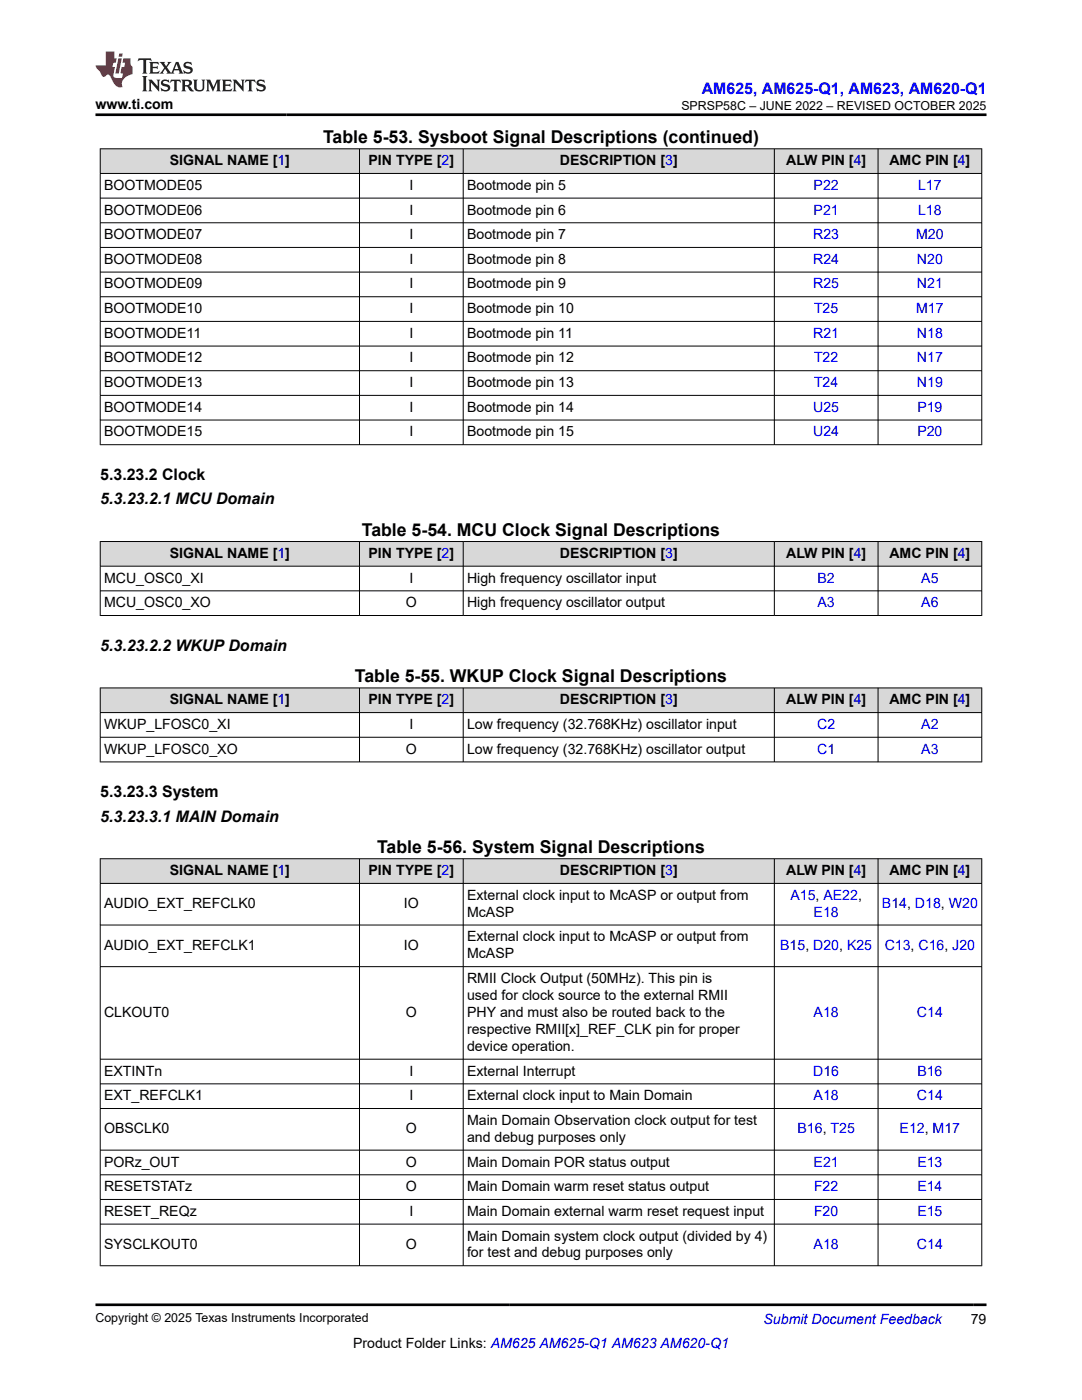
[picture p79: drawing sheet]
<svg xmlns="http://www.w3.org/2000/svg" width="216mm" height="279mm" viewBox="0 0 216 279" stroke-linecap="round" stroke-linejoin="round" font-family="sans-serif">
<defs><g id="words">
<g font-size="3.5">
<text x="64.5" y="28.5">Table 5-53. Sysboot Signal Descriptions (continued)</text>
<text x="72.2" y="106.9">Table 5-54. MCU Clock Signal Descriptions</text>
<text x="70.8" y="136.1">Table 5-55. WKUP Clock Signal Descriptions</text>
<text x="75.2" y="170.2">Table 5-56. System Signal Descriptions</text>
</g>
<text font-size="3.2" fill="#00f" x="140" y="18.7">AM625, AM625-Q1, AM623, AM620-Q1</text>
<g font-size="3.2">
<text x="20" y="95.8">5.3.23.2 Clock</text>
<text x="20" y="100.7">5.3.23.2.1 MCU Domain</text>
<text x="20" y="129.9">5.3.23.2.2 WKUP Domain</text>
<text x="20" y="159.1">5.3.23.3 System</text>
<text x="20" y="164">5.3.23.3.1 MAIN Domain</text>
</g>
<g font-size="2.8">
<text x="19" y="21.8">www.ti.com</text>
<text x="33.9" y="33">SIGNAL NAME [1]</text>
<text x="73.5" y="33">PIN TYPE [2]</text>
<text x="111.7" y="33">DESCRIPTION [3]</text>
<text x="156.9" y="33">ALW PIN [4]</text>
<text x="177.5" y="33">AMC PIN [4]</text>
<text x="20.8" y="37.9">BOOTMODE05</text>
<text x="81.7" y="37.9">I</text>
<text x="93.2" y="37.9">Bootmode pin 5</text>
<text x="20.8" y="42.8">BOOTMODE06</text>
<text x="20.8" y="47.7">BOOTMODE07</text>
<text x="81.7" y="42.8">I</text>
<text x="81.7" y="47.7">I</text>
<text x="93.2" y="42.8">Bootmode pin 6</text>
<text x="93.2" y="47.7">Bootmode pin 7</text>
<text x="20.8" y="52.7">BOOTMODE08</text>
<text x="81.7" y="52.7">I</text>
<text x="93.2" y="52.7">Bootmode pin 8</text>
<text x="20.8" y="57.6">BOOTMODE09</text>
<text x="81.7" y="57.6">I</text>
<text x="93.2" y="57.6">Bootmode pin 9</text>
<text x="20.8" y="62.5">BOOTMODE10</text>
<text x="81.7" y="62.5">I</text>
<text x="93.2" y="62.5">Bootmode pin 10</text>
<text x="20.8" y="67.4">BOOTMODE11</text>
<text x="81.7" y="67.4">I</text>
<text x="93.2" y="67.4">Bootmode pin 11</text>
<text x="20.8" y="72.3">BOOTMODE12</text>
<text x="20.8" y="77.3">BOOTMODE13</text>
<text x="81.7" y="72.3">I</text>
<text x="81.7" y="77.3">I</text>
<text x="93.2" y="72.3">Bootmode pin 12</text>
<text x="93.2" y="77.3">Bootmode pin 13</text>
<text x="20.8" y="82.2">BOOTMODE14</text>
<text x="81.7" y="82.2">I</text>
<text x="93.2" y="82.2">Bootmode pin 14</text>
<text x="20.8" y="87.1">BOOTMODE15</text>
<text x="81.7" y="87.1">I</text>
<text x="93.2" y="87.1">Bootmode pin 15</text>
<text x="33.9" y="111.3">SIGNAL NAME [1]</text>
<text x="73.5" y="111.3">PIN TYPE [2]</text>
<text x="111.7" y="111.3">DESCRIPTION [3]</text>
<text x="156.9" y="111.3">ALW PIN [4]</text>
<text x="177.5" y="111.3">AMC PIN [4]</text>
<text x="20.8" y="116.3">MCU_OSC0_XI</text>
<text x="81.7" y="116.3">I</text>
<text x="93.2" y="116.3">High frequency oscillator input</text>
<text x="20.8" y="121.2">MCU_OSC0_XO</text>
<text x="81" y="121.2">O</text>
<text x="93.2" y="121.2">High frequency oscillator output</text>
<text x="33.9" y="140.6">SIGNAL NAME [1]</text>
<text x="73.5" y="140.6">PIN TYPE [2]</text>
<text x="111.7" y="140.6">DESCRIPTION [3]</text>
<text x="156.9" y="140.6">ALW PIN [4]</text>
<text x="177.5" y="140.6">AMC PIN [4]</text>
<text x="20.8" y="145.5">WKUP_LFOSC0_XI</text>
<text x="81.7" y="145.5">I</text>
<text x="93.2" y="145.5">Low frequency (32.768KHz) oscillator input</text>
<text x="20.8" y="150.4">WKUP_LFOSC0_XO</text>
<text x="81" y="150.4">O</text>
<text x="93.2" y="150.4">Low frequency (32.768KHz) oscillator output</text>
<text x="33.9" y="174.7">SIGNAL NAME [1]</text>
<text x="73.5" y="174.7">PIN TYPE [2]</text>
<text x="93.2" y="179.6">External clock input to McASP or output from</text>
<text x="111.7" y="174.7">DESCRIPTION [3]</text>
<text x="156.9" y="174.7">ALW PIN [4]</text>
<text x="177.5" y="174.7">AMC PIN [4]</text>
<text x="20.8" y="181.3">AUDIO_EXT_REFCLK0</text>
<text x="80.6" y="181.3">IO</text>
<text x="93.2" y="183">McASP</text>
<text x="20.8" y="189.6">AUDIO_EXT_REFCLK1</text>
<text x="80.6" y="189.6">IO</text>
<text x="93.2" y="187.9">External clock input to McASP or output from</text>
<text x="93.2" y="191.3">McASP</text>
<text x="93.2" y="196.2">RMII Clock Output (50MHz). This pin is</text>
<text x="20.8" y="203">CLKOUT0</text>
<text x="81" y="203">O</text>
<text x="93.2" y="199.6">used for clock source to the external RMII</text>
<text x="93.2" y="203">PHY and must also be routed back to the</text>
<text x="93.2" y="206.4">respective RMII[x]_REF_CLK pin for proper</text>
<text x="93.2" y="209.7">device operation.</text>
<text x="20.8" y="214.7">EXTINTn</text>
<text x="81.7" y="214.7">I</text>
<text x="93.2" y="214.7">External Interrupt</text>
<text x="20.8" y="219.6">EXT_REFCLK1</text>
<text x="81.7" y="219.6">I</text>
<text x="93.2" y="219.6">External clock input to Main Domain</text>
<text x="20.8" y="226.2">OBSCLK0</text>
<text x="81" y="226.2">O</text>
<text x="93.2" y="224.5">Main Domain Observation clock output for test</text>
<text x="93.2" y="227.9">and debug purposes only</text>
<text x="20.8" y="232.8">PORz_OUT</text>
<text x="81" y="232.8">O</text>
<text x="93.2" y="232.8">Main Domain POR status output</text>
<text x="20.8" y="237.7">RESETSTATz</text>
<text x="81" y="237.7">O</text>
<text x="93.2" y="237.7">Main Domain warm reset status output</text>
<text x="20.8" y="242.7">RESET_REQz</text>
<text x="81.7" y="242.7">I</text>
<text x="93.2" y="242.7">Main Domain external warm reset request input</text>
<text x="20.8" y="249.3">SYSCLKOUT0</text>
<text x="81" y="249.3">O</text>
<text x="93.2" y="247.6">Main Domain system clock output (divided by 4)</text>
<text x="93.2" y="251">for test and debug purposes only</text>
<text x="70.5" y="269">Product Folder Links: AM625 AM625-Q1 AM623 AM620-Q1</text>
<text x="193.7" y="264.2">79</text>
</g>
<g font-size="2.8" fill="#00f">
<text x="162.3" y="37.9">P22</text>
<text x="183.2" y="37.9">L17</text>
<text x="162.3" y="47.7">R23</text>
<text x="162.3" y="42.8">P21</text>
<text x="182.8" y="47.7">M20</text>
<text x="183.2" y="42.8">L18</text>
<text x="162.3" y="52.7">R24</text>
<text x="183" y="52.7">N20</text>
<text x="162.3" y="57.6">R25</text>
<text x="183" y="57.6">N21</text>
<text x="162.4" y="62.5">T25</text>
<text x="182.8" y="62.5">M17</text>
<text x="162.3" y="67.4">R21</text>
<text x="183" y="67.4">N18</text>
<text x="162.4" y="72.3">T22</text>
<text x="162.4" y="77.3">T24</text>
<text x="183" y="72.3">N17</text>
<text x="183" y="77.3">N19</text>
<text x="162.3" y="82.2">U25</text>
<text x="183" y="82.2">P19</text>
<text x="162.3" y="87.1">U24</text>
<text x="183" y="87.1">P20</text>
<text x="163.1" y="116.3">B2</text>
<text x="183.8" y="116.3">A5</text>
<text x="163.1" y="121.2">A3</text>
<text x="183.8" y="121.2">A6</text>
<text x="163.1" y="145.5">C2</text>
<text x="183.8" y="145.5">A2</text>
<text x="163.1" y="150.4">C1</text>
<text x="183.8" y="150.4">A3</text>
<text x="157.7" y="179.6">A15, AE22,</text>
<text x="162.3" y="183">E18</text>
<text x="176" y="181.3">B14, D18, W20</text>
<text x="155.7" y="189.6">B15, D20, K25</text>
<text x="176.5" y="189.6">C13, C16, J20</text>
<text x="162.3" y="203">A18</text>
<text x="183" y="203">C14</text>
<text x="162.3" y="214.7">D16</text>
<text x="183" y="214.7">B16</text>
<text x="162.3" y="219.6">A18</text>
<text x="183" y="219.6">C14</text>
<text x="159.1" y="226.2">B16, T25</text>
<text x="179.5" y="226.2">E12, M17</text>
<text x="162.3" y="232.8">E21</text>
<text x="183" y="232.8">E13</text>
<text x="162.4" y="237.7">F22</text>
<text x="183" y="237.7">E14</text>
<text x="162.4" y="242.7">F20</text>
<text x="183" y="242.7">E15</text>
<text x="162.3" y="249.3">A18</text>
<text x="183" y="249.3">C14</text>
<text x="152.4" y="264.2">Submit Document Feedback</text>
</g>
<g font-size="2.5">
<text x="136" y="21.9">SPRSP58C – JUNE 2022 – REVISED OCTOBER 2025</text>
<text x="19" y="263.9">Copyright © 2025 Texas Instruments Incorporated</text>
</g>
</g></defs>
<g fill="#d8d8d8">
<path d="M20 29.7h175.9v4.9h-175.9z" fill-rule="evenodd"/>
<path d="M20.1 29.8h51.6v4.8h-51.6z" fill-rule="evenodd"/>
<path d="M71.8 29.8h20.6v4.8h-20.6z" fill-rule="evenodd"/>
<path d="M92.5 29.8h61.9v4.8h-61.9z" fill-rule="evenodd"/>
<path d="M154.6 29.8h20.5v4.8h-20.5z" fill-rule="evenodd"/>
<path d="M175.3 29.8h20.5v4.8h-20.5z" fill-rule="evenodd"/>
</g>
<g fill="none" stroke="#000" stroke-width=".2">
<path d="M19.9 29.7h176.1M19.9 34.6h176.1M19.9 39.5h176.1M20 29.6v59.2M71.7 29.6v59.2M92.4 29.6v59.2M154.5 29.6v59.2M175.2 29.6v59.2M195.9 29.6v59.2M19.9 44.5h176.1M19.9 49.4h176.1M19.9 54.3h176.1"/>
<path d="M19.9 59.2h176.1M19.9 64.1h176.1M19.9 69.1h176.1M19.9 74h176.1M19.9 78.9h176.1M19.9 83.8h176.1M19.9 88.8h176.1"/>
</g>
<g fill="#d8d8d8">
<path d="M20 108.1h175.9v4.9h-175.9z" fill-rule="evenodd"/>
<path d="M20.1 108.1h51.6v4.8h-51.6z" fill-rule="evenodd"/>
<path d="M71.8 108.1h20.6v4.8h-20.6z" fill-rule="evenodd"/>
<path d="M92.5 108.1h61.9v4.8h-61.9z" fill-rule="evenodd"/>
<path d="M154.6 108.1h20.5v4.8h-20.5z" fill-rule="evenodd"/>
<path d="M175.3 108.1h20.5v4.8h-20.5z" fill-rule="evenodd"/>
</g>
<path d="M19.9 108.1h176.1M19.9 113h176.1M19.9 117.9h176.1M20 108v14.9M71.7 108v14.9M92.4 108v14.9M154.5 108v14.9M175.2 108v14.9M195.9 108v14.9M19.9 122.8h176.1" fill="none" stroke="#000" stroke-width=".2"/>
<g fill="#d8d8d8">
<path d="M20 137.3h175.9v4.9h-175.9z" fill-rule="evenodd"/>
<path d="M20.1 137.4h51.6v4.8h-51.6z" fill-rule="evenodd"/>
<path d="M71.8 137.4h20.6v4.8h-20.6z" fill-rule="evenodd"/>
<path d="M92.5 137.4h61.9v4.8h-61.9z" fill-rule="evenodd"/>
<path d="M154.6 137.4h20.5v4.8h-20.5z" fill-rule="evenodd"/>
<path d="M175.3 137.4h20.5v4.8h-20.5z" fill-rule="evenodd"/>
</g>
<path d="M19.9 137.3h176.1M20 137.2v14.9M71.7 137.2v14.9M92.4 137.2v14.9M154.5 137.2v14.9M175.2 137.2v14.9M195.9 137.2v14.9M19.9 142.2h176.1M19.9 147.1h176.1M19.9 152.1h176.1" fill="none" stroke="#000" stroke-width=".2"/>
<g fill="#d8d8d8">
<path d="M20 171.4h175.9v4.9h-175.9z" fill-rule="evenodd"/>
<path d="M20.1 171.4h51.6v4.8h-51.6z" fill-rule="evenodd"/>
<path d="M71.8 171.4h20.6v4.8h-20.6z" fill-rule="evenodd"/>
<path d="M92.5 171.4h61.9v4.8h-61.9z" fill-rule="evenodd"/>
<path d="M154.6 171.4h20.5v4.8h-20.5z" fill-rule="evenodd"/>
<path d="M175.3 171.4h20.5v4.8h-20.5z" fill-rule="evenodd"/>
</g>
<g fill="none" stroke="#000" stroke-width=".2">
<path d="M19.9 171.4h176.1M19.9 176.3h176.1M20 171.3v81.4M71.7 171.3v81.4M92.4 171.3v81.4M154.5 171.3v81.4M175.2 171.3v81.4M195.9 171.3v81.4M19.9 184.6h176.1M19.9 192.9h176.1M19.9 211.4h176.1M19.9 216.3h176.1"/>
<path d="M19.9 221.2h176.1M19.9 229.5h176.1M19.9 234.5h176.1M19.9 239.4h176.1M19.9 244.3h176.1M19.9 252.6h176.1"/>
</g>
<path d="M27.7 11.6l-.2 .6 .5-.2h.6v.1v2.2l-.2 .4h1l-.2-.4v-2.2v-.1h.5l.5 .2-.1-.6zM29.8 12.4l.2 .3v1.6l-.2 .4h1.9l.1-.6a1.08 1.08 0 0 1-1.3 .2v-.7h.6l.4 .2v-.7l-.4 .2h-.6v-.5l.2-.2a1 1 0 0 1 1 .3l-.1-.5zM31.8 12.4l1 1.1-1 1.2h.9l-.2-.2 .4-.8 .5 .8-.2 .2h1.6l-.2-.2 .1-.5h1l.1 .5-.1 .2h.9l-.2-.4-.8-1.9h-.5l-1 2.1-.8-1.1 .9-1h-.8l.2 .2-.5 .6-.3-.6 .1-.2zM35.2 12.8l.4 1h-.8zM36.8 12.5a.65 .65 0 0 0-.2 .7 .65 .65 0 0 0 .6 .5l.7 .1 .1 .3a.79 .79 0 0 1-.7 .4 .79 .79 0 0 1-.7-.5l.1 .7 .2-.1a.93 .93 0 0 0 1.1 0 .93 .93 0 0 0 .4-.9 1.46 1.46 0 0 0-1.2-.6l-.1-.3a1.09 1.09 0 0 1 1.2 .2l-.2-.6-.1 .1-.6-.2zM28.4 15.2l.2 .4v2.2l-.2 .4h1l-.2-.4v-2.2l.2-.4zM29.6 15.9l.2 .4v1.5l-.2 .4h.8l-.3-.4v-1.3l1.7 1.8v-2l.2-.4h-.8l.2 .2 .1 1.1-1.2-1.3zM32.3 16a.65 .65 0 0 0-.2 .8 .65 .65 0 0 0 .7 .4l.6 .2 .1 .2a.79 .79 0 0 1-.7 .4 .79 .79 0 0 1-.7-.5l.1 .7 .2-.1a.93 .93 0 0 0 1.1 .1 .93 .93 0 0 0 .4-1 1.46 1.46 0 0 0-1.2-.5l-.1-.4a1.09 1.09 0 0 1 1.2 .2l-.2-.6-.1 .1-.6-.1zM34.1 15.9l-.1 .6a.63 .63 0 0 1 .7-.3l.1 1.6-.3 .4h1l-.2-.4v-1.6a.66 .66 0 0 1 .8 .3l-.1-.6zM36.2 15.9l.2 .4v1.5l-.2 .4h.9l-.2-.2v-.7h.5l.1 .2a.79 .79 0 0 0 1.2 .6l-1-.9a.61 .61 0 0 0 .6-.6 .61 .61 0 0 0-.5-.7zM36.9 16.2h.2a.47 .47 0 0 1 .5 .1 .47 .47 0 0 1 .1 .5l-.2 .1-.6 .1zM38.5 15.9l.2 .2a2.27 2.27 0 0 0 .4 2 1.04 1.04 0 0 0 1.7-.7v-1.3l.2-.2h-.8l.2 .4v1.1a.6 .6 0 0 1-.6 .6 .6 .6 0 0 1-.6-.6v-1.1l.3-.4zM41.1 15.9l.2 .4v1.5l-.2 .4h.7l-.2-.4v-1.4l.9 1.9 .8-1.9v1.4l-.2 .4h1l-.3-.4v-1.5l.3-.4h-.8l-.7 1.5-.7-1.5zM44.3 15.9l.2 .4v1.5l-.2 .4h1.9l.1-.6a1.09 1.09 0 0 1-1.3 .2v-.7h.6l.4 .2v-.6l-.4 .2h-.6v-.6l.2-.1a1.01 1.01 0 0 1 1 .3l-.1-.6zM46.4 15.9l.3 .4v1.5l-.3 .4h.8l-.2-.4v-1.3l1.6 1.8v-2l.2-.4h-.7l.2 .2v1.1l-1.2-1.3zM49 15.9l-.1 .6a.63 .63 0 0 1 .8-.3v1.6l-.3 .4h1l-.2-.4v-1.6a.66 .66 0 0 1 .8 .3l-.1-.6zM51.4 16a.65 .65 0 0 0-.2 .8 .65 .65 0 0 0 .6 .4l.6 .2 .2 .2a.79 .79 0 0 1-.8 .4 .79 .79 0 0 1-.6-.5l.1 .7 .2-.1a.93 .93 0 0 0 1 .1 .93 .93 0 0 0 .5-1 1.46 1.46 0 0 0-1.3-.5l-.1-.4a1.09 1.09 0 0 1 1.3 .2l-.2-.6-.2 .1-.5-.1z" fill="#231f20"/>
<path d="M21.1 10.3v2.7h-2.1l.1 .4 .9 1a.95 .95 0 0 0 .9 .9 .59 .59 0 0 1 .6-.4 .59 .59 0 0 1 .5 .3l.4 .8a1.59 1.59 0 0 0 2.1 1.4 1.61 1.61 0 0 1 1-2.3l1-.3-.1-1.5a1.59 1.59 0 0 1-.4-1.7h-1.4l-.2 .9h.5l-.1 .9h-.5l-.2 .9v.3l.4 .1-.2 .9h-.6a.73 .73 0 0 1-1.1-.7l.3-1.5h-.5l.2-.9h.5l.2-.9h-.5v-1.3zM23.6 11.6l-.6 3.1h.7l.6-3.1zM23.8 10.7l-.1 .6h.7l.1-.6z" fill="#ed1c24"/>
<path d="M19 22.9h177.8M19 260.4h177.8" fill="none" stroke="#000" stroke-width=".53"/>
<use href="#words"/>
</svg>
